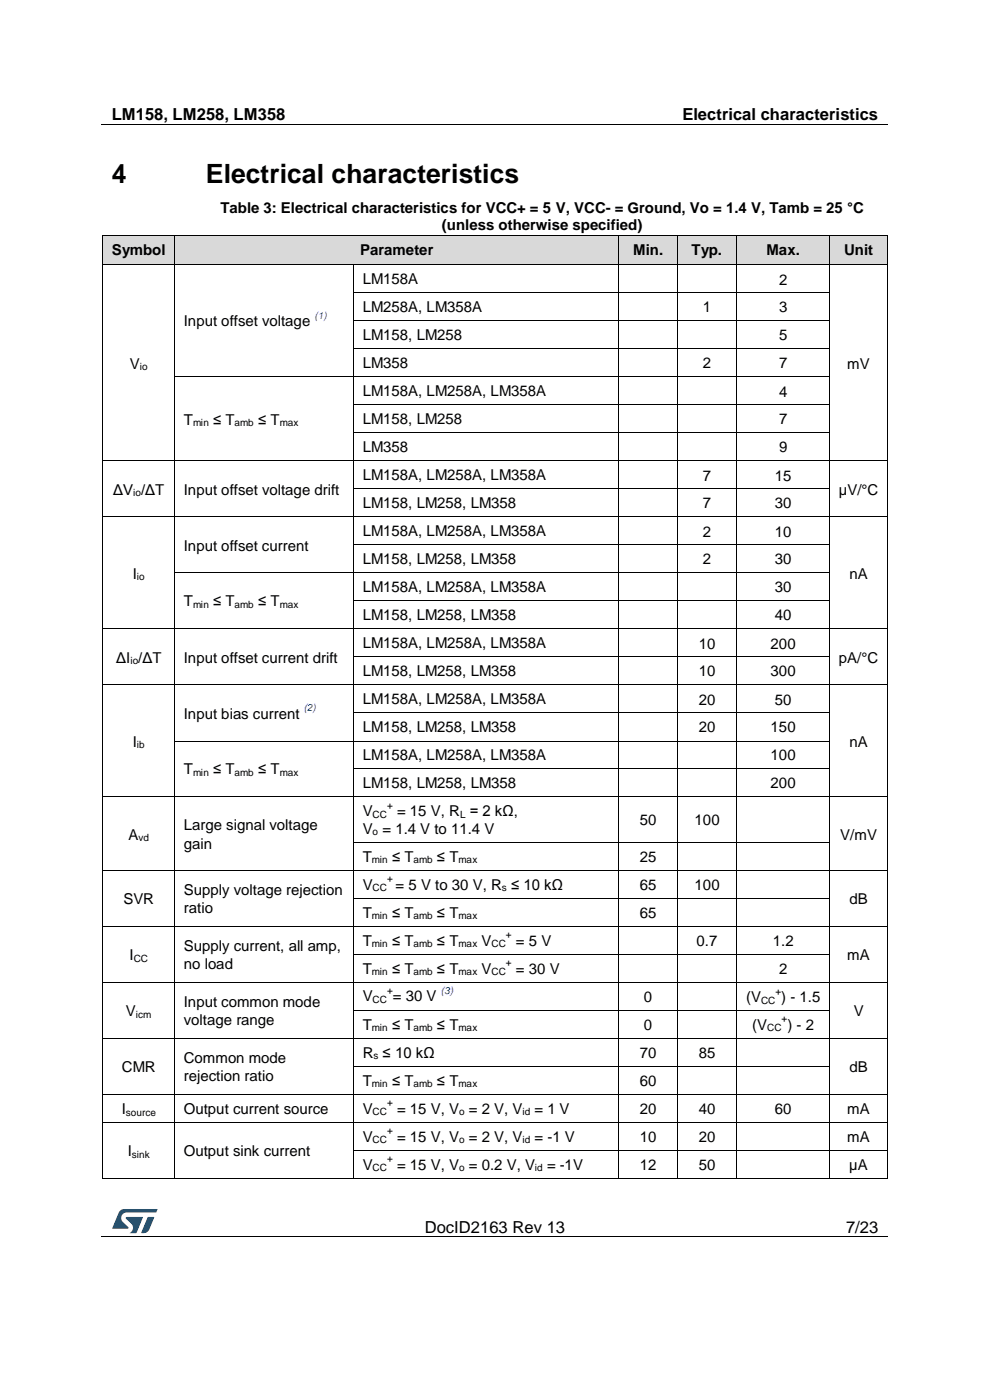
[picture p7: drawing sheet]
<svg xmlns="http://www.w3.org/2000/svg" width="210mm" height="297mm" viewBox="0 0 210 297" stroke-linecap="round" stroke-linejoin="round" font-family="sans-serif">
<defs><g id="words">
<g font-size="5.6">
<text x="23.7" y="38.9">4</text>
<text x="43.7" y="38.9">Electrical characteristics</text>
</g>
<g font-size="3.5">
<text x="23.7" y="25.5">LM158, LM258, LM358</text>
<text x="144.8" y="25.5">Electrical characteristics</text>
<text x="90.1" y="261.5">DocID2163 Rev 13</text>
<text x="179.5" y="261.5">7/23</text>
</g>
<g font-size="3.2">
<text x="46.7" y="45.2">Table 3: Electrical characteristics for VCC+ = 5 V, VCC- = Ground, Vo = 1.4 V, Tamb = 25 °C</text>
<text x="93.7" y="48.8">(unless otherwise specified)</text>
<text x="23.7" y="54.2">Symbol</text>
<text x="76.4" y="54.2">Parameter</text>
<text x="134.3" y="54.2">Min.</text>
<text x="146.7" y="54.2">Typ.</text>
<text x="162.6" y="54.2">Max.</text>
<text x="179.1" y="54.2">Unit</text>
<text x="76.9" y="60.2">LM158A</text>
<text x="165.3" y="60.4">2</text>
<text x="39" y="69.2">Input offset voltage</text>
<text x="76.9" y="66.2">LM258A, LM358A</text>
<text x="149.1" y="66.2">1</text>
<text x="165.3" y="66.2">3</text>
<text x="76.9" y="72.1">LM158, LM258</text>
<text x="165.3" y="72.1">5</text>
<text x="27.6" y="78.2">V</text>
<text x="76.9" y="78.1">LM358</text>
<text x="149.1" y="78.1">2</text>
<text x="165.3" y="78.1">7</text>
<text x="179.7" y="78.2">mV</text>
<text x="76.9" y="84">LM158A, LM258A, LM358A</text>
<text x="76.9" y="90">LM158, LM258</text>
<text x="165.3" y="84.1">4</text>
<text x="165.3" y="90">7</text>
<text x="39" y="90.1">T</text>
<text x="45.2" y="90.1">≤ T</text>
<text x="54.7" y="90.1">≤ T</text>
<text x="76.9" y="95.9">LM358</text>
<text x="165.3" y="95.9">9</text>
<text x="76.9" y="101.9">LM158A, LM258A, LM358A</text>
<text x="149.1" y="102">7</text>
<text x="164.4" y="102">15</text>
<text x="24" y="105">ΔV /ΔT</text>
<text x="39" y="105">Input offset voltage drift</text>
<text x="76.9" y="107.8">LM158, LM258, LM358</text>
<text x="149.1" y="107.8">7</text>
<text x="164.4" y="107.8">30</text>
<text x="178" y="105">µV/°C</text>
<text x="76.9" y="113.8">LM158A, LM258A, LM358A</text>
<text x="149.1" y="113.9">2</text>
<text x="164.4" y="113.9">10</text>
<text x="39" y="116.8">Input offset current</text>
<text x="76.9" y="119.7">LM158, LM258, LM358</text>
<text x="149.1" y="119.7">2</text>
<text x="164.4" y="119.7">30</text>
<text x="28.2" y="122.8">I</text>
<text x="76.9" y="125.6">LM158A, LM258A, LM358A</text>
<text x="164.4" y="125.6">30</text>
<text x="180.2" y="122.8">nA</text>
<text x="39" y="128.6">T</text>
<text x="45.2" y="128.6">≤ T</text>
<text x="54.7" y="128.6">≤ T</text>
<text x="76.9" y="131.6">LM158, LM258, LM358</text>
<text x="164.4" y="131.6">40</text>
<text x="76.9" y="137.5">LM158A, LM258A, LM358A</text>
<text x="148.2" y="137.6">10</text>
<text x="163.5" y="137.6">200</text>
<text x="24.6" y="140.6">ΔI /ΔT</text>
<text x="39" y="140.6">Input offset current drift</text>
<text x="76.9" y="143.5">LM158, LM258, LM358</text>
<text x="148.2" y="143.5">10</text>
<text x="163.5" y="143.5">300</text>
<text x="178" y="140.6">pA/°C</text>
<text x="76.9" y="149.4">LM158A, LM258A, LM358A</text>
<text x="148.2" y="149.5">20</text>
<text x="164.4" y="149.5">50</text>
<text x="39" y="152.5">Input bias current</text>
<text x="76.9" y="155.3">LM158, LM258, LM358</text>
<text x="148.2" y="155.3">20</text>
<text x="163.5" y="155.3">150</text>
<text x="28.2" y="158.4">I</text>
<text x="76.9" y="161.3">LM158A, LM258A, LM358A</text>
<text x="163.5" y="161.3">100</text>
<text x="180.2" y="158.4">nA</text>
<text x="39" y="164.3">T</text>
<text x="45.2" y="164.3">≤ T</text>
<text x="54.7" y="164.3">≤ T</text>
<text x="76.9" y="167.2">LM158, LM258, LM358</text>
<text x="163.5" y="167.2">200</text>
<text x="76.9" y="173.2">V</text>
<text x="84.2" y="173.2">= 15 V, R = 2 kΩ,</text>
<text x="27.3" y="178.1">A</text>
<text x="39" y="176.2">Large signal voltage</text>
<text x="76.9" y="176.9">V = 1.4 V to 11.4 V</text>
<text x="135.7" y="175.1">50</text>
<text x="147.3" y="175.1">100</text>
<text x="178.3" y="178.1">V/mV</text>
<text x="39" y="180">gain</text>
<text x="76.9" y="182.8">T</text>
<text x="83.2" y="182.8">≤ T</text>
<text x="92.7" y="182.8">≤ T</text>
<text x="135.7" y="182.8">25</text>
<text x="26.2" y="191.8">SVR</text>
<text x="39" y="189.9">Supply voltage rejection</text>
<text x="76.9" y="188.7">V</text>
<text x="83.9" y="188.7">= 5 V to 30 V, R ≤ 10 kΩ</text>
<text x="135.7" y="188.8">65</text>
<text x="147.3" y="188.8">100</text>
<text x="180.2" y="191.8">dB</text>
<text x="39" y="193.7">ratio</text>
<text x="76.9" y="194.7">T</text>
<text x="83.2" y="194.7">≤ T</text>
<text x="92.7" y="194.7">≤ T</text>
<text x="135.7" y="194.7">65</text>
<text x="27.5" y="203.7">I</text>
<text x="39" y="201.8">Supply current, all amp,</text>
<text x="76.9" y="200.6">T</text>
<text x="83.2" y="200.6">≤ T</text>
<text x="92.7" y="200.6">≤ T</text>
<text x="102.1" y="200.6">V</text>
<text x="109.4" y="200.6">= 5 V</text>
<text x="147.8" y="200.7">0.7</text>
<text x="163.9" y="200.7">1.2</text>
<text x="179.7" y="203.7">mA</text>
<text x="39" y="205.6">no load</text>
<text x="76.9" y="206.6">T</text>
<text x="83.2" y="206.6">≤ T</text>
<text x="92.7" y="206.6">≤ T</text>
<text x="102.1" y="206.6">V</text>
<text x="109.4" y="206.6">= 30 V</text>
<text x="165.3" y="206.6">2</text>
<text x="26.7" y="215.6">V</text>
<text x="39" y="213.6">Input common mode</text>
<text x="76.9" y="212.5">V</text>
<text x="83.3" y="212.5">= 30 V</text>
<text x="136.6" y="212.6">0</text>
<text x="158.3" y="212.6">(V</text>
<text x="165.7" y="212.6">) - 1.5</text>
<text x="181.1" y="215.6">V</text>
<text x="39" y="217.5">voltage range</text>
<text x="76.9" y="218.5">T</text>
<text x="83.2" y="218.5">≤ T</text>
<text x="92.7" y="218.5">≤ T</text>
<text x="136.6" y="218.5">0</text>
<text x="159.6" y="218.5">(V</text>
<text x="167" y="218.5">) - 2</text>
<text x="25.8" y="227.5">CMR</text>
<text x="39" y="225.5">Common mode</text>
<text x="76.9" y="224.4">R ≤ 10 kΩ</text>
<text x="135.7" y="224.5">70</text>
<text x="148.2" y="224.5">85</text>
<text x="180.2" y="227.5">dB</text>
<text x="39" y="229.4">rejection ratio</text>
<text x="76.9" y="230.4">T</text>
<text x="83.2" y="230.4">≤ T</text>
<text x="92.7" y="230.4">≤ T</text>
<text x="135.7" y="230.4">60</text>
<text x="25.8" y="236.4">I</text>
<text x="39" y="236.4">Output current source</text>
<text x="76.9" y="236.3">V</text>
<text x="84.2" y="236.3">= 15 V, V = 2 V, V</text>
<text x="113.4" y="236.3">= 1 V</text>
<text x="135.7" y="236.4">20</text>
<text x="148.2" y="236.4">40</text>
<text x="164.4" y="236.4">60</text>
<text x="179.7" y="236.4">mA</text>
<text x="27.1" y="245.3">I</text>
<text x="39" y="245.3">Output sink current</text>
<text x="76.9" y="242.2">V</text>
<text x="84.2" y="242.2">= 15 V, V = 2 V, V</text>
<text x="113.4" y="242.2">= -1 V</text>
<text x="135.7" y="242.4">10</text>
<text x="148.2" y="242.4">20</text>
<text x="179.7" y="242.4">mA</text>
<text x="76.9" y="248.2">V</text>
<text x="84.2" y="248.2">= 15 V, V = 0.2 V, V</text>
<text x="116.1" y="248.2">= -1V</text>
<text x="135.7" y="248.2">12</text>
<text x="148.2" y="248.2">50</text>
<text x="180.2" y="248.2">µA</text>
</g>
<g font-size="2.1" fill="#00f">
<text x="66.7" y="67.6">(1)</text>
<text x="64.4" y="150.9">(2)</text>
<text x="93.5" y="210.9">(3)</text>
</g>
<g font-size="2.1">
<text x="29.7" y="78.5">io</text>
<text x="40.9" y="90.4">min</text>
<text x="49.7" y="90.4">amb</text>
<text x="59.4" y="90.4">max</text>
<text x="28.2" y="105.3">io</text>
<text x="29" y="123.1">io</text>
<text x="40.9" y="129">min</text>
<text x="49.7" y="129">amb</text>
<text x="59.4" y="129">max</text>
<text x="27.7" y="140.9">io</text>
<text x="29" y="158.8">ib</text>
<text x="40.9" y="164.6">min</text>
<text x="49.7" y="164.6">amb</text>
<text x="59.4" y="164.6">max</text>
<text x="79.1" y="173.5">CC</text>
<text x="82.1" y="171.6">+</text>
<text x="97.6" y="173.5">L</text>
<text x="29.4" y="178.5">vd</text>
<text x="79.1" y="177.2">o</text>
<text x="78.9" y="183.1">min</text>
<text x="87.7" y="183.1">amb</text>
<text x="97.3" y="183.1">max</text>
<text x="79.1" y="189.1">CC</text>
<text x="82.1" y="187.1">+</text>
<text x="106.5" y="189.1">s</text>
<text x="78.9" y="195">min</text>
<text x="87.7" y="195">amb</text>
<text x="97.3" y="195">max</text>
<text x="78.9" y="201">min</text>
<text x="87.7" y="201">amb</text>
<text x="97.3" y="201">max</text>
<text x="104.2" y="201">CC</text>
<text x="107.3" y="199">+</text>
<text x="28.4" y="204">CC</text>
<text x="78.9" y="206.9">min</text>
<text x="87.7" y="206.9">amb</text>
<text x="97.3" y="206.9">max</text>
<text x="104.2" y="206.9">CC</text>
<text x="107.3" y="205">+</text>
<text x="28.8" y="215.9">icm</text>
<text x="79.1" y="212.8">CC</text>
<text x="82.1" y="210.9">+</text>
<text x="161.4" y="213">CC</text>
<text x="164.5" y="211">+</text>
<text x="78.9" y="218.8">min</text>
<text x="87.7" y="218.8">amb</text>
<text x="97.3" y="218.8">max</text>
<text x="162.8" y="218.8">CC</text>
<text x="165.8" y="216.9">+</text>
<text x="79.2" y="224.7">s</text>
<text x="78.9" y="230.7">min</text>
<text x="87.7" y="230.7">amb</text>
<text x="97.3" y="230.7">max</text>
<text x="26.7" y="236.8">source</text>
<text x="79.1" y="236.6">CC</text>
<text x="82.1" y="234.7">+</text>
<text x="97.4" y="236.6">o</text>
<text x="110.8" y="236.6">id</text>
<text x="28" y="245.7">sink</text>
<text x="79.1" y="242.6">CC</text>
<text x="82.1" y="240.6">+</text>
<text x="97.4" y="242.6">o</text>
<text x="110.8" y="242.6">id</text>
<text x="79.1" y="248.5">CC</text>
<text x="82.1" y="246.6">+</text>
<text x="97.4" y="248.5">o</text>
<text x="113.5" y="248.5">id</text>
</g>
</g></defs>
<path d="M21.5 26.5h166.7M21.5 262.4h166.7" fill="none" stroke="#000" stroke-width=".21"/>
<g fill="#000">
<path d="M104.6 26.4h.2v.1h-.2z" fill-rule="evenodd"/>
<path d="M61.6 262.3h.1v.2h-.1z" fill-rule="evenodd"/>
<path d="M148 262.3h.1v.2h-.1z" fill-rule="evenodd"/>
</g>
<g fill="#005288">
<path d="M25.4 256.9l.6-.4h.4l7 .1-.3 .6h-6.2a1.26 1.26 0 0 0-1.2 1.1 1.26 1.26 0 0 0 .8 1.4l.7 .6v.3l-3.4 .1z"/>
<path d="M31.4 258.2l1.3 .1-1 2.5a1.32 1.32 0 0 1-1.7 .7z"/>
<path d="M26.7 258.2l3.6 .1-1.4 3.3h-1.4a1.35 1.35 0 0 0 .7-1.2 1.35 1.35 0 0 0-.8-1.2l-.7-.6z"/>
</g>
<g fill="#d9d9d9">
<path d="M21.8 50h15.3v6.1h-15.3z" fill-rule="evenodd"/>
<path d="M23.7 50h11.5v6.1h-11.5z" fill-rule="evenodd"/>
<path d="M37.1 50h94.1v6.1h-94.1z" fill-rule="evenodd"/>
<path d="M39 50h90.4v6.1h-90.4z" fill-rule="evenodd"/>
<path d="M131.3 50h12.4v6.1h-12.4z" fill-rule="evenodd"/>
<path d="M133.2 50h8.6v6.1h-8.6z" fill-rule="evenodd"/>
<path d="M143.8 50h12.4v6.1h-12.4z" fill-rule="evenodd"/>
<path d="M145.7 50h8.6v6.1h-8.6z" fill-rule="evenodd"/>
<path d="M156.3 50h19.7v6.1h-19.7z" fill-rule="evenodd"/>
<path d="M158.1 50h16.1v6.1h-16.1z" fill-rule="evenodd"/>
<path d="M176.1 50h12.1v6.1h-12.1z" fill-rule="evenodd"/>
<path d="M178 50h8.3v6.1h-8.3z" fill-rule="evenodd"/>
</g>
<g fill="#000">
<path d="M21.7 56.1h.1v.1h-.1z" fill-rule="evenodd"/>
<path d="M21.7 56.1h.1v.1h-.1z" fill-rule="evenodd"/>
<path d="M21.7 50h.1z" fill-rule="evenodd"/>
<path d="M21.7 50h.1z" fill-rule="evenodd"/>
<path d="M21.8 56.1h.2v.1h-.2z" fill-rule="evenodd"/>
<path d="M37 56.1h.2v.1h-.2z" fill-rule="evenodd"/>
<path d="M37 50h.1z" fill-rule="evenodd"/>
<path d="M37.2 56.1h.1v.1h-.1z" fill-rule="evenodd"/>
<path d="M74.9 56.1h.2v.1h-.2z" fill-rule="evenodd"/>
<path d="M131.2 56.1h.1v.1h-.1z" fill-rule="evenodd"/>
<path d="M131.2 50h.1z" fill-rule="evenodd"/>
<path d="M131.3 56.1h.2v.1h-.2z" fill-rule="evenodd"/>
<path d="M143.7 56.1h.1v.1h-.1z" fill-rule="evenodd"/>
<path d="M143.7 50h.1z" fill-rule="evenodd"/>
<path d="M143.8 56.1h.2v.1h-.2z" fill-rule="evenodd"/>
<path d="M156.2 56.1h.1v.1h-.1z" fill-rule="evenodd"/>
<path d="M156.2 50h.1z" fill-rule="evenodd"/>
<path d="M156.3 56.1h.2v.1h-.2z" fill-rule="evenodd"/>
<path d="M175.9 56.1h.2v.1h-.2z" fill-rule="evenodd"/>
<path d="M176 50h.1z" fill-rule="evenodd"/>
<path d="M176.1 56.1h.2v.1h-.2z" fill-rule="evenodd"/>
<path d="M188.2 56.1h.1v.1h-.1z" fill-rule="evenodd"/>
<path d="M188.2 56.1h.1v.1h-.1z" fill-rule="evenodd"/>
<path d="M188.2 50h.1z" fill-rule="evenodd"/>
<path d="M188.2 50h.1z" fill-rule="evenodd"/>
<path d="M21.7 62h.1v.2h-.1z" fill-rule="evenodd"/>
<path d="M21.7 68h.1v.1h-.1z" fill-rule="evenodd"/>
<path d="M21.7 73.9h.1v.1h-.1z" fill-rule="evenodd"/>
<path d="M21.7 79.8h.1v.2h-.1z" fill-rule="evenodd"/>
<path d="M37 62h.2v.2h-.2z" fill-rule="evenodd"/>
<path d="M37 68h.2v.1h-.2z" fill-rule="evenodd"/>
<path d="M37 73.9h.2v.1h-.2z" fill-rule="evenodd"/>
<path d="M37 79.8h.2v.2h-.2z" fill-rule="evenodd"/>
<path d="M74.9 62h.2v.2h-.2z" fill-rule="evenodd"/>
<path d="M74.9 68h.2v.1h-.2z" fill-rule="evenodd"/>
<path d="M74.9 73.9h.2v.1h-.2z" fill-rule="evenodd"/>
<path d="M74.9 79.8h.2v.2h-.2z" fill-rule="evenodd"/>
<path d="M131.2 62h.1v.2h-.1z" fill-rule="evenodd"/>
<path d="M131.2 68h.1v.1h-.1z" fill-rule="evenodd"/>
<path d="M131.2 73.9h.1v.1h-.1z" fill-rule="evenodd"/>
<path d="M131.2 79.8h.1v.2h-.1z" fill-rule="evenodd"/>
<path d="M143.7 62h.1v.2h-.1z" fill-rule="evenodd"/>
<path d="M143.7 68h.1v.1h-.1z" fill-rule="evenodd"/>
<path d="M143.7 73.9h.1v.1h-.1z" fill-rule="evenodd"/>
<path d="M143.7 79.8h.1v.2h-.1z" fill-rule="evenodd"/>
<path d="M156.2 62h.1v.2h-.1z" fill-rule="evenodd"/>
<path d="M156.2 68h.1v.1h-.1z" fill-rule="evenodd"/>
<path d="M156.2 73.9h.1v.1h-.1z" fill-rule="evenodd"/>
<path d="M156.2 79.8h.1v.2h-.1z" fill-rule="evenodd"/>
<path d="M175.9 62h.2v.2h-.2z" fill-rule="evenodd"/>
<path d="M175.9 68h.2v.1h-.2z" fill-rule="evenodd"/>
<path d="M175.9 73.9h.2v.1h-.2z" fill-rule="evenodd"/>
<path d="M175.9 79.8h.2v.2h-.2z" fill-rule="evenodd"/>
<path d="M188.2 62h.1v.2h-.1z" fill-rule="evenodd"/>
<path d="M188.2 68h.1v.1h-.1z" fill-rule="evenodd"/>
<path d="M188.2 73.9h.1v.1h-.1z" fill-rule="evenodd"/>
<path d="M188.2 79.8h.1v.2h-.1z" fill-rule="evenodd"/>
<path d="M21.7 85.8h.1v.1h-.1z" fill-rule="evenodd"/>
<path d="M21.7 91.7h.1v.2h-.1z" fill-rule="evenodd"/>
<path d="M21.7 97.7h.1v.1h-.1z" fill-rule="evenodd"/>
<path d="M37 85.8h.2v.1h-.2z" fill-rule="evenodd"/>
<path d="M37 91.7h.2v.2h-.2z" fill-rule="evenodd"/>
<path d="M37 97.7h.2v.1h-.2z" fill-rule="evenodd"/>
<path d="M74.9 85.8h.2v.1h-.2z" fill-rule="evenodd"/>
<path d="M74.9 91.7h.2v.2h-.2z" fill-rule="evenodd"/>
<path d="M74.9 97.7h.2v.1h-.2z" fill-rule="evenodd"/>
<path d="M131.2 85.8h.1v.1h-.1z" fill-rule="evenodd"/>
<path d="M131.2 91.7h.1v.2h-.1z" fill-rule="evenodd"/>
<path d="M131.2 97.7h.1v.1h-.1z" fill-rule="evenodd"/>
<path d="M143.7 85.8h.1v.1h-.1z" fill-rule="evenodd"/>
<path d="M143.7 91.7h.1v.2h-.1z" fill-rule="evenodd"/>
<path d="M143.7 97.7h.1v.1h-.1z" fill-rule="evenodd"/>
<path d="M156.2 85.8h.1v.1h-.1z" fill-rule="evenodd"/>
<path d="M156.2 91.7h.1v.2h-.1z" fill-rule="evenodd"/>
<path d="M156.2 97.7h.1v.1h-.1z" fill-rule="evenodd"/>
<path d="M175.9 85.8h.2v.1h-.2z" fill-rule="evenodd"/>
<path d="M175.9 91.7h.2v.2h-.2z" fill-rule="evenodd"/>
<path d="M175.9 97.7h.2v.1h-.2z" fill-rule="evenodd"/>
<path d="M188.2 85.8h.1v.1h-.1z" fill-rule="evenodd"/>
<path d="M188.2 91.7h.1v.2h-.1z" fill-rule="evenodd"/>
<path d="M188.2 97.7h.1v.1h-.1z" fill-rule="evenodd"/>
<path d="M21.7 103.6h.1v.2h-.1z" fill-rule="evenodd"/>
<path d="M21.7 109.5h.1v.2h-.1z" fill-rule="evenodd"/>
<path d="M21.7 115.5h.1v.2h-.1z" fill-rule="evenodd"/>
<path d="M37 103.6h.2v.2h-.2z" fill-rule="evenodd"/>
<path d="M37 109.5h.2v.2h-.2z" fill-rule="evenodd"/>
<path d="M37 115.5h.2v.2h-.2z" fill-rule="evenodd"/>
<path d="M74.9 103.6h.2v.2h-.2z" fill-rule="evenodd"/>
<path d="M74.9 109.5h.2v.2h-.2z" fill-rule="evenodd"/>
<path d="M74.9 115.5h.2v.2h-.2z" fill-rule="evenodd"/>
<path d="M131.2 103.6h.1v.2h-.1z" fill-rule="evenodd"/>
<path d="M131.2 109.5h.1v.2h-.1z" fill-rule="evenodd"/>
<path d="M131.2 115.5h.1v.2h-.1z" fill-rule="evenodd"/>
<path d="M143.7 103.6h.1v.2h-.1z" fill-rule="evenodd"/>
<path d="M143.7 109.5h.1v.2h-.1z" fill-rule="evenodd"/>
<path d="M143.7 115.5h.1v.2h-.1z" fill-rule="evenodd"/>
<path d="M156.2 103.6h.1v.2h-.1z" fill-rule="evenodd"/>
<path d="M156.2 109.5h.1v.2h-.1z" fill-rule="evenodd"/>
<path d="M156.2 115.5h.1v.2h-.1z" fill-rule="evenodd"/>
<path d="M175.9 103.6h.2v.2h-.2z" fill-rule="evenodd"/>
<path d="M175.9 109.5h.2v.2h-.2z" fill-rule="evenodd"/>
<path d="M175.9 115.5h.2v.2h-.2z" fill-rule="evenodd"/>
<path d="M188.2 103.6h.1v.2h-.1z" fill-rule="evenodd"/>
<path d="M188.2 109.5h.1v.2h-.1z" fill-rule="evenodd"/>
<path d="M188.2 115.5h.1v.2h-.1z" fill-rule="evenodd"/>
<path d="M21.7 121.4h.1v.2h-.1z" fill-rule="evenodd"/>
<path d="M21.7 127.4h.1v.2h-.1z" fill-rule="evenodd"/>
<path d="M21.7 133.3h.1v.2h-.1z" fill-rule="evenodd"/>
<path d="M21.7 139.3h.1v.1h-.1z" fill-rule="evenodd"/>
<path d="M37 121.4h.2v.2h-.2z" fill-rule="evenodd"/>
<path d="M37 127.4h.2v.2h-.2z" fill-rule="evenodd"/>
<path d="M37 133.3h.2v.2h-.2z" fill-rule="evenodd"/>
<path d="M37 139.3h.2v.1h-.2z" fill-rule="evenodd"/>
<path d="M74.9 121.4h.2v.2h-.2z" fill-rule="evenodd"/>
<path d="M74.9 127.4h.2v.2h-.2z" fill-rule="evenodd"/>
<path d="M74.9 133.3h.2v.2h-.2z" fill-rule="evenodd"/>
<path d="M74.9 139.3h.2v.1h-.2z" fill-rule="evenodd"/>
<path d="M131.2 121.4h.1v.2h-.1z" fill-rule="evenodd"/>
<path d="M131.2 127.4h.1v.2h-.1z" fill-rule="evenodd"/>
<path d="M131.2 133.3h.1v.2h-.1z" fill-rule="evenodd"/>
<path d="M131.2 139.3h.1v.1h-.1z" fill-rule="evenodd"/>
<path d="M143.7 121.4h.1v.2h-.1z" fill-rule="evenodd"/>
<path d="M143.7 127.4h.1v.2h-.1z" fill-rule="evenodd"/>
<path d="M143.7 133.3h.1v.2h-.1z" fill-rule="evenodd"/>
<path d="M143.7 139.3h.1v.1h-.1z" fill-rule="evenodd"/>
<path d="M156.2 121.4h.1v.2h-.1z" fill-rule="evenodd"/>
<path d="M156.2 127.4h.1v.2h-.1z" fill-rule="evenodd"/>
<path d="M156.2 133.3h.1v.2h-.1z" fill-rule="evenodd"/>
<path d="M156.2 139.3h.1v.1h-.1z" fill-rule="evenodd"/>
<path d="M175.9 121.4h.2v.2h-.2z" fill-rule="evenodd"/>
<path d="M175.9 127.4h.2v.2h-.2z" fill-rule="evenodd"/>
<path d="M175.9 133.3h.2v.2h-.2z" fill-rule="evenodd"/>
<path d="M175.9 139.3h.2v.1h-.2z" fill-rule="evenodd"/>
<path d="M188.2 121.4h.1v.2h-.1z" fill-rule="evenodd"/>
<path d="M188.2 127.4h.1v.2h-.1z" fill-rule="evenodd"/>
<path d="M188.2 133.3h.1v.2h-.1z" fill-rule="evenodd"/>
<path d="M188.2 139.3h.1v.1h-.1z" fill-rule="evenodd"/>
<path d="M21.7 145.2h.1v.2h-.1z" fill-rule="evenodd"/>
<path d="M21.7 151.2h.1v.1h-.1z" fill-rule="evenodd"/>
<path d="M21.7 157.1h.1v.2h-.1z" fill-rule="evenodd"/>
<path d="M37 145.2h.2v.2h-.2z" fill-rule="evenodd"/>
<path d="M37 151.2h.2v.1h-.2z" fill-rule="evenodd"/>
<path d="M37 157.1h.2v.2h-.2z" fill-rule="evenodd"/>
<path d="M74.9 145.2h.2v.2h-.2z" fill-rule="evenodd"/>
<path d="M74.9 151.2h.2v.1h-.2z" fill-rule="evenodd"/>
<path d="M74.9 157.1h.2v.2h-.2z" fill-rule="evenodd"/>
<path d="M131.2 145.2h.1v.2h-.1z" fill-rule="evenodd"/>
<path d="M131.2 151.2h.1v.1h-.1z" fill-rule="evenodd"/>
<path d="M131.2 157.1h.1v.2h-.1z" fill-rule="evenodd"/>
<path d="M143.7 145.2h.1v.2h-.1z" fill-rule="evenodd"/>
<path d="M143.7 151.2h.1v.1h-.1z" fill-rule="evenodd"/>
<path d="M143.7 157.1h.1v.2h-.1z" fill-rule="evenodd"/>
<path d="M156.2 145.2h.1v.2h-.1z" fill-rule="evenodd"/>
<path d="M156.2 151.2h.1v.1h-.1z" fill-rule="evenodd"/>
<path d="M156.2 157.1h.1v.2h-.1z" fill-rule="evenodd"/>
<path d="M175.9 145.2h.2v.2h-.2z" fill-rule="evenodd"/>
<path d="M175.9 151.2h.2v.1h-.2z" fill-rule="evenodd"/>
<path d="M175.9 157.1h.2v.2h-.2z" fill-rule="evenodd"/>
<path d="M188.2 145.2h.1v.2h-.1z" fill-rule="evenodd"/>
<path d="M188.2 151.2h.1v.1h-.1z" fill-rule="evenodd"/>
<path d="M188.2 157.1h.1v.2h-.1z" fill-rule="evenodd"/>
<path d="M21.7 163.1h.1v.1h-.1z" fill-rule="evenodd"/>
<path d="M21.7 169h.1v.1h-.1z" fill-rule="evenodd"/>
<path d="M21.7 178.6h.1v.2h-.1z" fill-rule="evenodd"/>
<path d="M37 163.1h.2v.1h-.2z" fill-rule="evenodd"/>
<path d="M37 169h.2v.1h-.2z" fill-rule="evenodd"/>
<path d="M37 178.6h.2v.2h-.2z" fill-rule="evenodd"/>
<path d="M74.9 163.1h.2v.1h-.2z" fill-rule="evenodd"/>
<path d="M74.9 169h.2v.1h-.2z" fill-rule="evenodd"/>
<path d="M74.9 178.6h.2v.2h-.2z" fill-rule="evenodd"/>
<path d="M131.2 163.1h.1v.1h-.1z" fill-rule="evenodd"/>
<path d="M131.2 169h.1v.1h-.1z" fill-rule="evenodd"/>
<path d="M131.2 178.6h.1v.2h-.1z" fill-rule="evenodd"/>
<path d="M143.7 163.1h.1v.1h-.1z" fill-rule="evenodd"/>
<path d="M143.7 169h.1v.1h-.1z" fill-rule="evenodd"/>
<path d="M143.7 178.6h.1v.2h-.1z" fill-rule="evenodd"/>
<path d="M156.2 163.1h.1v.1h-.1z" fill-rule="evenodd"/>
<path d="M156.2 169h.1v.1h-.1z" fill-rule="evenodd"/>
<path d="M156.2 178.6h.1v.2h-.1z" fill-rule="evenodd"/>
<path d="M175.9 163.1h.2v.1h-.2z" fill-rule="evenodd"/>
<path d="M175.9 169h.2v.1h-.2z" fill-rule="evenodd"/>
<path d="M175.9 178.6h.2v.2h-.2z" fill-rule="evenodd"/>
<path d="M188.2 163.1h.1v.1h-.1z" fill-rule="evenodd"/>
<path d="M188.2 169h.1v.1h-.1z" fill-rule="evenodd"/>
<path d="M188.2 178.6h.1v.2h-.1z" fill-rule="evenodd"/>
<path d="M21.7 184.6h.1v.1h-.1z" fill-rule="evenodd"/>
<path d="M21.7 190.5h.1v.2h-.1z" fill-rule="evenodd"/>
<path d="M21.7 196.4h.1v.2h-.1z" fill-rule="evenodd"/>
<path d="M37 184.6h.2v.1h-.2z" fill-rule="evenodd"/>
<path d="M37 190.5h.2v.2h-.2z" fill-rule="evenodd"/>
<path d="M37 196.4h.2v.2h-.2z" fill-rule="evenodd"/>
<path d="M74.9 184.6h.2v.1h-.2z" fill-rule="evenodd"/>
<path d="M74.9 190.5h.2v.2h-.2z" fill-rule="evenodd"/>
<path d="M74.9 196.4h.2v.2h-.2z" fill-rule="evenodd"/>
<path d="M131.2 184.6h.1v.1h-.1z" fill-rule="evenodd"/>
<path d="M131.2 190.5h.1v.2h-.1z" fill-rule="evenodd"/>
<path d="M131.2 196.4h.1v.2h-.1z" fill-rule="evenodd"/>
<path d="M143.7 184.6h.1v.1h-.1z" fill-rule="evenodd"/>
<path d="M143.7 190.5h.1v.2h-.1z" fill-rule="evenodd"/>
<path d="M143.7 196.4h.1v.2h-.1z" fill-rule="evenodd"/>
<path d="M156.2 184.6h.1v.1h-.1z" fill-rule="evenodd"/>
<path d="M156.2 190.5h.1v.2h-.1z" fill-rule="evenodd"/>
<path d="M156.2 196.4h.1v.2h-.1z" fill-rule="evenodd"/>
<path d="M175.9 184.6h.2v.1h-.2z" fill-rule="evenodd"/>
<path d="M175.9 190.5h.2v.2h-.2z" fill-rule="evenodd"/>
<path d="M175.9 196.4h.2v.2h-.2z" fill-rule="evenodd"/>
<path d="M188.2 184.6h.1v.1h-.1z" fill-rule="evenodd"/>
<path d="M188.2 190.5h.1v.2h-.1z" fill-rule="evenodd"/>
<path d="M188.2 196.4h.1v.2h-.1z" fill-rule="evenodd"/>
<path d="M21.7 202.4h.1v.2h-.1z" fill-rule="evenodd"/>
<path d="M21.7 208.3h.1v.2h-.1z" fill-rule="evenodd"/>
<path d="M21.7 214.3h.1v.2h-.1z" fill-rule="evenodd"/>
<path d="M37 202.4h.2v.2h-.2z" fill-rule="evenodd"/>
<path d="M37 208.3h.2v.2h-.2z" fill-rule="evenodd"/>
<path d="M37 214.3h.2v.2h-.2z" fill-rule="evenodd"/>
<path d="M74.9 202.4h.2v.2h-.2z" fill-rule="evenodd"/>
<path d="M74.9 208.3h.2v.2h-.2z" fill-rule="evenodd"/>
<path d="M74.9 214.3h.2v.2h-.2z" fill-rule="evenodd"/>
<path d="M131.2 202.4h.1v.2h-.1z" fill-rule="evenodd"/>
<path d="M131.2 208.3h.1v.2h-.1z" fill-rule="evenodd"/>
<path d="M131.2 214.3h.1v.2h-.1z" fill-rule="evenodd"/>
<path d="M143.7 202.4h.1v.2h-.1z" fill-rule="evenodd"/>
<path d="M143.7 208.3h.1v.2h-.1z" fill-rule="evenodd"/>
<path d="M143.7 214.3h.1v.2h-.1z" fill-rule="evenodd"/>
<path d="M156.2 202.4h.1v.2h-.1z" fill-rule="evenodd"/>
<path d="M156.2 208.3h.1v.2h-.1z" fill-rule="evenodd"/>
<path d="M156.2 214.3h.1v.2h-.1z" fill-rule="evenodd"/>
<path d="M175.9 202.4h.2v.2h-.2z" fill-rule="evenodd"/>
<path d="M175.9 208.3h.2v.2h-.2z" fill-rule="evenodd"/>
<path d="M175.9 214.3h.2v.2h-.2z" fill-rule="evenodd"/>
<path d="M188.2 202.4h.1v.2h-.1z" fill-rule="evenodd"/>
<path d="M188.2 208.3h.1v.2h-.1z" fill-rule="evenodd"/>
<path d="M188.2 214.3h.1v.2h-.1z" fill-rule="evenodd"/>
<path d="M21.7 220.2h.1v.2h-.1z" fill-rule="evenodd"/>
<path d="M21.7 226.1h.1v.2h-.1z" fill-rule="evenodd"/>
<path d="M21.7 232.1h.1v.2h-.1z" fill-rule="evenodd"/>
<path d="M21.7 238h.1v.2h-.1z" fill-rule="evenodd"/>
<path d="M37 220.2h.2v.2h-.2z" fill-rule="evenodd"/>
<path d="M37 226.1h.2v.2h-.2z" fill-rule="evenodd"/>
<path d="M37 232.1h.2v.2h-.2z" fill-rule="evenodd"/>
<path d="M37 238h.2v.2h-.2z" fill-rule="evenodd"/>
<path d="M74.9 220.2h.2v.2h-.2z" fill-rule="evenodd"/>
<path d="M74.9 226.1h.2v.2h-.2z" fill-rule="evenodd"/>
<path d="M74.9 232.1h.2v.2h-.2z" fill-rule="evenodd"/>
<path d="M74.9 238h.2v.2h-.2z" fill-rule="evenodd"/>
<path d="M131.2 220.2h.1v.2h-.1z" fill-rule="evenodd"/>
<path d="M131.2 226.1h.1v.2h-.1z" fill-rule="evenodd"/>
<path d="M131.2 232.1h.1v.2h-.1z" fill-rule="evenodd"/>
<path d="M131.2 238h.1v.2h-.1z" fill-rule="evenodd"/>
<path d="M143.7 220.2h.1v.2h-.1z" fill-rule="evenodd"/>
<path d="M143.7 226.1h.1v.2h-.1z" fill-rule="evenodd"/>
<path d="M143.7 232.1h.1v.2h-.1z" fill-rule="evenodd"/>
<path d="M143.7 238h.1v.2h-.1z" fill-rule="evenodd"/>
<path d="M156.2 220.2h.1v.2h-.1z" fill-rule="evenodd"/>
<path d="M156.2 226.1h.1v.2h-.1z" fill-rule="evenodd"/>
<path d="M156.2 232.1h.1v.2h-.1z" fill-rule="evenodd"/>
<path d="M156.2 238h.1v.2h-.1z" fill-rule="evenodd"/>
<path d="M175.9 220.2h.2v.2h-.2z" fill-rule="evenodd"/>
<path d="M175.9 226.1h.2v.2h-.2z" fill-rule="evenodd"/>
<path d="M175.9 232.1h.2v.2h-.2z" fill-rule="evenodd"/>
<path d="M175.9 238h.2v.2h-.2z" fill-rule="evenodd"/>
<path d="M188.2 220.2h.1v.2h-.1z" fill-rule="evenodd"/>
<path d="M188.2 226.1h.1v.2h-.1z" fill-rule="evenodd"/>
<path d="M188.2 232.1h.1v.2h-.1z" fill-rule="evenodd"/>
<path d="M188.2 238h.1v.2h-.1z" fill-rule="evenodd"/>
<path d="M21.7 244h.1v.2h-.1z" fill-rule="evenodd"/>
<path d="M21.7 249.9h.1v.2h-.1z" fill-rule="evenodd"/>
<path d="M21.7 249.9h.1v.2h-.1z" fill-rule="evenodd"/>
<path d="M37 244h.2v.2h-.2z" fill-rule="evenodd"/>
<path d="M37 249.9h.2v.2h-.2z" fill-rule="evenodd"/>
<path d="M74.9 244h.2v.2h-.2z" fill-rule="evenodd"/>
<path d="M74.9 249.9h.2v.2h-.2z" fill-rule="evenodd"/>
<path d="M131.2 244h.1v.2h-.1z" fill-rule="evenodd"/>
<path d="M131.2 249.9h.1v.2h-.1z" fill-rule="evenodd"/>
<path d="M143.7 244h.1v.2h-.1z" fill-rule="evenodd"/>
<path d="M143.7 249.9h.1v.2h-.1z" fill-rule="evenodd"/>
<path d="M156.2 244h.1v.2h-.1z" fill-rule="evenodd"/>
<path d="M156.2 249.9h.1v.2h-.1z" fill-rule="evenodd"/>
<path d="M175.9 244h.2v.2h-.2z" fill-rule="evenodd"/>
<path d="M175.9 249.9h.2v.2h-.2z" fill-rule="evenodd"/>
<path d="M188.2 244h.1v.2h-.1z" fill-rule="evenodd"/>
<path d="M188.2 249.9h.1v.2h-.1z" fill-rule="evenodd"/>
<path d="M188.2 249.9h.1v.2h-.1z" fill-rule="evenodd"/>
</g>
<g fill="none" stroke="#000" stroke-width=".21">
<path d="M21.8 56.2v5.8M21.8 50v6.1M21.8 50h15.3M22 56.1h15M37.1 50v6.1M37.1 56.2v5.8M37.1 50h94.1M37.3 56.1h37.6M75 56.2v5.8M75.1 56.1h56.1M131.3 56.2v5.8M131.3 50v6.1"/>
<path d="M131.3 50h12.4M131.5 56.1h12.2M143.7 50v6.1M143.7 56.2v5.8M143.8 50h12.4M144 56.1h12.2M156.2 50v6.1M156.2 56.2v5.8M156.3 50h19.7M156.5 56.1h19.4M176 50v6.1M176 56.2v5.8"/>
<path d="M176.1 50h12.1M176.3 56.1h11.9M188.2 50v6.1M188.2 56.2v5.8M21.8 62.2v5.8M21.8 68.1v5.8M21.8 74v5.8M21.8 80v5.8M37.1 62.2v5.8M37.1 68.1v5.8M37.1 74v5.8M37.1 80v5.8"/>
<path d="M37.2 79.9h37.7M75 62.2v5.8M75 68.1v5.8M75 74v5.8M75 80v5.8M75.1 62.1h56.1M75.1 68h56.1M75.1 74h56.1M75.1 79.9h56.1M131.3 62.2v5.8M131.3 68.1v5.8M131.3 74v5.8"/>
<path d="M131.3 80v5.8M131.3 62.1h12.4M131.3 68h12.4M131.3 74h12.4M131.3 79.9h12.4M143.7 62.2v5.8M143.7 68.1v5.8M143.7 74v5.8M143.7 80v5.8M143.8 62.1h12.4M143.8 68h12.4M143.8 74h12.4"/>
<path d="M143.8 79.9h12.4M156.2 62.2v5.8M156.2 68.1v5.8M156.2 74v5.8M156.2 80v5.8M156.3 62.1h19.6M156.3 68h19.6M156.3 74h19.6M156.3 79.9h19.6M176 62.2v5.8M176 68.1v5.8M176 74v5.8"/>
<path d="M176 80v5.8M188.2 62.2v5.8M188.2 68.1v5.8M188.2 74v5.8M188.2 80v5.8M21.8 85.9v5.8M21.8 91.9v5.8M21.8 97.8v5.8M21.8 97.8h15.2M37.1 85.9v5.8M37.1 91.9v5.8M37.1 97.8v5.8"/>
<path d="M37.2 97.8h37.7M75 85.9v5.8M75 91.9v5.8M75 97.8v5.8M75.1 85.9h56.1M75.1 91.8h56.1M75.1 97.8h56.1M131.3 85.9v5.8M131.3 91.9v5.8M131.3 97.8v5.8M131.3 85.9h12.4M131.3 91.8h12.4"/>
<path d="M131.3 97.8h12.4M143.7 85.9v5.8M143.7 91.9v5.8M143.7 97.8v5.8M143.8 85.9h12.4M143.8 91.8h12.4M143.8 97.8h12.4M156.2 85.9v5.8M156.2 91.9v5.8M156.2 97.8v5.8M156.3 85.9h19.6M156.3 91.8h19.6"/>
<path d="M156.3 97.8h19.6M176 85.9v5.8M176 91.9v5.8M176 97.8v5.8M176.1 97.8h12.1M188.2 85.9v5.8M188.2 91.9v5.8M188.2 97.8v5.8M21.8 103.8v5.7M21.8 109.7v5.8M21.8 115.7v5.7M21.8 109.6h15.2"/>
<path d="M37.1 103.8v5.7M37.1 109.7v5.8M37.1 115.7v5.7M37.2 109.6h37.7M75 103.8v5.7M75 109.7v5.8M75 115.7v5.7M75.1 103.7h56.1M75.1 109.6h56.1M75.1 115.6h56.1M131.3 103.8v5.7M131.3 109.7v5.8"/>
<path d="M131.3 115.7v5.7M131.3 103.7h12.4M131.3 109.6h12.4M131.3 115.6h12.4M143.7 103.8v5.7M143.7 109.7v5.8M143.7 115.7v5.7M143.8 103.7h12.4M143.8 109.6h12.4M143.8 115.6h12.4M156.2 103.8v5.7M156.2 109.7v5.8"/>
<path d="M156.2 115.7v5.7M156.3 103.7h19.6M156.3 109.6h19.6M156.3 115.6h19.6M176 103.8v5.7M176 109.7v5.8M176 115.7v5.7M176.1 109.6h12.1M188.2 103.8v5.7M188.2 109.7v5.8M188.2 115.7v5.7M21.8 121.6v5.8"/>
<path d="M21.8 127.6v5.7M21.8 133.5v5.8M21.8 139.4v5.8M21.8 133.4h15.2M37.1 121.6v5.8M37.1 127.6v5.7M37.1 133.5v5.8M37.1 139.4v5.8M37.2 121.5h37.7M37.2 133.4h37.7M75 121.6v5.8M75 127.6v5.7"/>
<path d="M75 133.5v5.8M75 139.4v5.8M75.1 121.5h56.1M75.1 127.5h56.1M75.1 133.4h56.1M75.1 139.3h56.1M131.3 121.6v5.8M131.3 127.6v5.7M131.3 133.5v5.8M131.3 139.4v5.8M131.3 121.5h12.4M131.3 127.5h12.4"/>
<path d="M131.3 133.4h12.4M131.3 139.3h12.4M143.7 121.6v5.8M143.7 127.6v5.7M143.7 133.5v5.8M143.7 139.4v5.8M143.8 121.5h12.4M143.8 127.5h12.4M143.8 133.4h12.4M143.8 139.3h12.4M156.2 121.6v5.8M156.2 127.6v5.7"/>
<path d="M156.2 133.5v5.8M156.2 139.4v5.8M156.3 121.5h19.6M156.3 127.5h19.6M156.3 133.4h19.6M156.3 139.3h19.6M176 121.6v5.8M176 127.6v5.7M176 133.5v5.8M176 139.4v5.8M176.1 133.4h12.1M188.2 121.6v5.8"/>
<path d="M188.2 127.6v5.7M188.2 133.5v5.8M188.2 139.4v5.8M21.8 145.4v5.8M21.8 151.3v5.8M21.8 157.3v5.8M21.8 145.3h15.2M37.1 145.4v5.8M37.1 151.3v5.8M37.1 157.3v5.8M37.2 145.3h37.7M37.2 157.2h37.7"/>
<path d="M75 145.4v5.8M75 151.3v5.8M75 157.3v5.8M75.1 145.3h56.1M75.1 151.2h56.1M75.1 157.2h56.1M131.3 145.4v5.8M131.3 151.3v5.8M131.3 157.3v5.8M131.3 145.3h12.4M131.3 151.2h12.4M131.3 157.2h12.4"/>
<path d="M143.7 145.4v5.8M143.7 151.3v5.8M143.7 157.3v5.8M143.8 145.3h12.4M143.8 151.2h12.4M143.8 157.2h12.4M156.2 145.4v5.8M156.2 151.3v5.8M156.2 157.3v5.8M156.3 145.3h19.6M156.3 151.2h19.6M156.3 157.2h19.6"/>
<path d="M176 145.4v5.8M176 151.3v5.8M176 157.3v5.8M176.1 145.3h12.1M188.2 145.4v5.8M188.2 151.3v5.8M188.2 157.3v5.8M21.8 163.2v5.8M21.8 169.1v9.5M21.8 178.8v5.8M21.8 169.1h15.2M37.1 163.2v5.8"/>
<path d="M37.1 169.1v9.5M37.1 178.8v5.8M37.2 169.1h37.7M75 163.2v5.8M75 169.1v9.5M75 178.8v5.8M75.1 163.1h56.1M75.1 169.1h56.1M75.1 178.7h56.1M131.3 163.2v5.8M131.3 169.1v9.5M131.3 178.8v5.8"/>
<path d="M131.3 163.1h12.4M131.3 169.1h12.4M131.3 178.7h12.4M143.7 163.2v5.8M143.7 169.1v9.5M143.7 178.8v5.8M143.8 163.1h12.4M143.8 169.1h12.4M143.8 178.7h12.4M156.2 163.2v5.8M156.2 169.1v9.5M156.2 178.8v5.8"/>
<path d="M156.3 163.1h19.6M156.3 169.1h19.6M156.3 178.7h19.6M176 163.2v5.8M176 169.1v9.5M176 178.8v5.8M176.1 169.1h12.1M188.2 163.2v5.8M188.2 169.1v9.5M188.2 178.8v5.8M21.8 184.7v5.8M21.8 190.7v5.7"/>
<path d="M21.8 196.6v5.8M21.8 184.6h15.2M21.8 196.5h15.2M37.1 184.7v5.8M37.1 190.7v5.7M37.1 196.6v5.8M37.2 184.6h37.7M37.2 196.5h37.7M75 184.7v5.8M75 190.7v5.7M75 196.6v5.8M75.1 184.6h56.1"/>
<path d="M75.1 190.6h56.1M75.1 196.5h56.1M131.3 184.7v5.8M131.3 190.7v5.7M131.3 196.6v5.8M131.3 184.6h12.4M131.3 190.6h12.4M131.3 196.5h12.4M143.7 184.7v5.8M143.7 190.7v5.7M143.7 196.6v5.8M143.8 184.6h12.4"/>
<path d="M143.8 190.6h12.4M143.8 196.5h12.4M156.2 184.7v5.8M156.2 190.7v5.7M156.2 196.6v5.8M156.3 184.6h19.6M156.3 190.6h19.6M156.3 196.5h19.6M176 184.7v5.8M176 190.7v5.7M176 196.6v5.8M176.1 184.6h12.1"/>
<path d="M176.1 196.5h12.1M188.2 184.7v5.8M188.2 190.7v5.7M188.2 196.6v5.8M21.8 202.6v5.7M21.8 208.5v5.8M21.8 214.5v5.7M21.8 208.4h15.2M37.1 202.6v5.7M37.1 208.5v5.8M37.1 214.5v5.7M37.2 208.4h37.7"/>
<path d="M75 202.6v5.7M75 208.5v5.8M75 214.5v5.7M75.1 202.5h56.1M75.1 208.4h56.1M75.1 214.4h56.1M131.3 202.6v5.7M131.3 208.5v5.8M131.3 214.5v5.7M131.3 202.5h12.4M131.3 208.4h12.4M131.3 214.4h12.4"/>
<path d="M143.7 202.6v5.7M143.7 208.5v5.8M143.7 214.5v5.7M143.8 202.5h12.4M143.8 208.4h12.4M143.8 214.4h12.4M156.2 202.6v5.7M156.2 208.5v5.8M156.2 214.5v5.7M156.3 202.5h19.6M156.3 208.4h19.6M156.3 214.4h19.6"/>
<path d="M176 202.6v5.7M176 208.5v5.8M176 214.5v5.7M176.1 208.4h12.1M188.2 202.6v5.7M188.2 208.5v5.8M188.2 214.5v5.7M21.8 220.4v5.7M21.8 226.3v5.8M21.8 232.3v5.7M21.8 238.2v5.8M21.8 220.3h15.2"/>
<path d="M21.8 232.2h15.2M21.8 238.1h15.2M37.1 220.4v5.7M37.1 226.3v5.8M37.1 232.3v5.7M37.1 238.2v5.8M37.2 220.3h37.7M37.2 232.2h37.7M37.2 238.1h37.7M75 220.4v5.7M75 226.3v5.8M75 232.3v5.7"/>
<path d="M75 238.2v5.8M75.1 220.3h56.1M75.1 226.2h56.1M75.1 232.2h56.1M75.1 238.1h56.1M131.3 220.4v5.7M131.3 226.3v5.8M131.3 232.3v5.7M131.3 238.2v5.8M131.3 220.3h12.4M131.3 226.2h12.4M131.3 232.2h12.4"/>
<path d="M131.3 238.1h12.4M143.7 220.4v5.7M143.7 226.3v5.8M143.7 232.3v5.7M143.7 238.2v5.8M143.8 220.3h12.4M143.8 226.2h12.4M143.8 232.2h12.4M143.8 238.1h12.4M156.2 220.4v5.7M156.2 226.3v5.8M156.2 232.3v5.7"/>
<path d="M156.2 238.2v5.8M156.3 220.3h19.6M156.3 226.2h19.6M156.3 232.2h19.6M156.3 238.1h19.6M176 220.4v5.7M176 226.3v5.8M176 232.3v5.7M176 238.2v5.8M176.1 220.3h12.1M176.1 232.2h12.1M176.1 238.1h12.1"/>
<path d="M188.2 220.4v5.7M188.2 226.3v5.8M188.2 232.3v5.7M188.2 238.2v5.8M21.8 244.2v5.7M21.8 250h15.2M37.1 244.2v5.7M37.2 250h37.7M75 244.2v5.7M75.1 244.1h56.1M75.1 250h56.1M131.3 244.2v5.7"/>
<path d="M131.3 244.1h12.4M131.3 250h12.4M143.7 244.2v5.7M143.8 244.1h12.4M143.8 250h12.4M156.2 244.2v5.7M156.3 244.1h19.6M156.3 250h19.6M176 244.2v5.7M176.1 244.1h12.1M176.1 250h12.1M188.2 244.2v5.7"/>
</g>
<use href="#words"/>
</svg>
